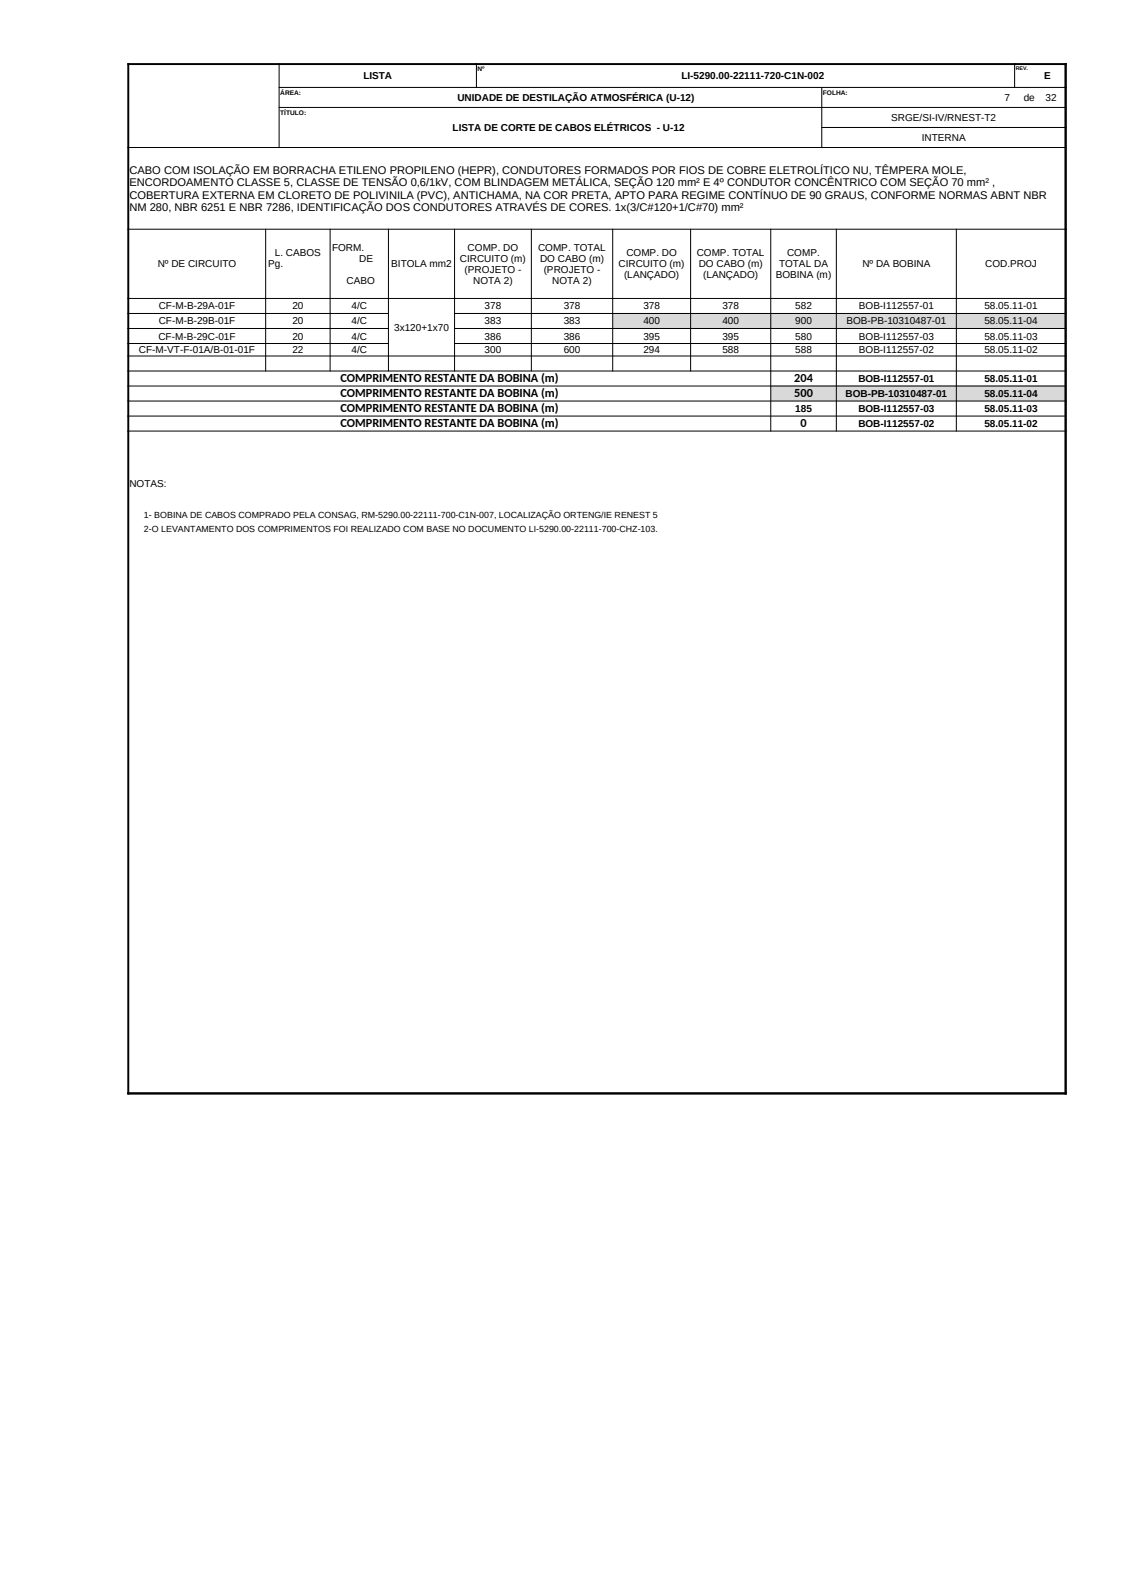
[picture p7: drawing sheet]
<svg xmlns="http://www.w3.org/2000/svg" width="210mm" height="297mm" viewBox="0 0 210 297" stroke-linecap="round" stroke-linejoin="round" font-family="sans-serif">
<defs><g id="words">
<g font-size="2.3">
<text x="63.7" y="71.4">COMPRIMENTO RESTANTE DA BOBINA (m)</text>
<text x="148.5" y="71.4">204</text>
<text x="63.7" y="74.2">COMPRIMENTO RESTANTE DA BOBINA (m)</text>
<text x="63.7" y="77">COMPRIMENTO RESTANTE DA BOBINA (m)</text>
<text x="148.5" y="74.2">500</text>
<text x="63.7" y="79.8">COMPRIMENTO RESTANTE DA BOBINA (m)</text>
<text x="149.7" y="79.8">0</text>
</g>
<g font-size="2.1">
<text x="24.2" y="32.5">CABO COM ISOLAÇÃO EM BORRACHA ETILENO PROPILENO (HEPR), CONDUTORES FORMADOS POR FIOS DE COBRE ELETROLÍTICO NU, TÊMPERA MOLE,</text>
<text x="24.2" y="34.8">ENCORDOAMENTO CLASSE 5, CLASSE DE TENSÃO 0,6/1kV, COM BLINDAGEM METÁLICA, SEÇÃO 120 mm² E 4º CONDUTOR CONCÊNTRICO COM SEÇÃO 70 mm² ,</text>
<text x="24.2" y="37.1">COBERTURA EXTERNA EM CLORETO DE POLIVINILA (PVC), ANTICHAMA, NA COR PRETA, APTO PARA REGIME CONTÍNUO DE 90 GRAUS, CONFORME NORMAS ABNT NBR</text>
<text x="24.2" y="39.5">NM 280, NBR 6251 E NBR 7286, IDENTIFICAÇÃO DOS CONDUTORES ATRAVÉS DE CORES. 1x(3/C#120+1/C#70) mm²</text>
</g>
<g font-size="1.9">
<text x="68" y="14.8">LISTA</text>
<text x="127.4" y="14.8">LI-5290.00-22111-720-C1N-002</text>
<text x="195.3" y="14.8">E</text>
<text x="85.5" y="18.9">UNIDADE DE DESTILAÇÃO ATMOSFÉRICA (U-12)</text>
<text x="166.7" y="22.6">SRGE/SI-IV/RNEST-T2</text>
<text x="187.9" y="18.9">7</text>
<text x="191.4" y="18.9">de</text>
<text x="195.5" y="18.9">32</text>
<text x="84.6" y="24.5">LISTA DE CORTE DE CABOS ELÉTRICOS - U-12</text>
<text x="172.4" y="26.4">INTERNA</text>
<text x="51.4" y="47.9">L. CABOS</text>
<text x="62.1" y="46.9">FORM.</text>
<text x="87.5" y="46.9">COMP. DO</text>
<text x="100.6" y="46.9">COMP. TOTAL</text>
<text x="117.1" y="47.9">COMP. DO</text>
<text x="130.3" y="47.9">COMP. TOTAL</text>
<text x="147.2" y="47.9">COMP.</text>
<text x="29.5" y="50">Nº DE CIRCUITO</text>
<text x="50.1" y="50">Pg.</text>
<text x="64.8" y="53.1">CABO</text>
<text x="67.2" y="49">DE</text>
<text x="73.2" y="50">BITOLA mm2</text>
<text x="86" y="49">CIRCUITO (m)</text>
<text x="86.9" y="51">(PROJETO -</text>
<text x="88.5" y="53.1">NOTA 2)</text>
<text x="101" y="49">DO CABO (m)</text>
<text x="101.7" y="51">(PROJETO -</text>
<text x="103.3" y="53.1">NOTA 2)</text>
<text x="115.7" y="50">CIRCUITO (m)</text>
<text x="116.7" y="52.1">(LANÇADO)</text>
<text x="130.7" y="50">DO CABO (m)</text>
<text x="131.5" y="52.1">(LANÇADO)</text>
<text x="145.1" y="52.1">BOBINA (m)</text>
<text x="145.7" y="50">TOTAL DA</text>
<text x="161.3" y="50">Nº DA BOBINA</text>
<text x="184.3" y="50">COD.PROJ</text>
<text x="29.7" y="57.9">CF-M-B-29A-01F</text>
<text x="54.7" y="57.9">20</text>
<text x="65.7" y="57.9">4/C</text>
<text x="90.6" y="57.9">378</text>
<text x="105.4" y="57.9">378</text>
<text x="120.3" y="57.9">378</text>
<text x="135.1" y="57.9">378</text>
<text x="148.7" y="57.9">582</text>
<text x="160.6" y="57.9">BOB-I112557-01</text>
<text x="184.1" y="57.9">58.05.11-01</text>
<text x="29.6" y="63.5">CF-M-B-29C-01F</text>
<text x="29.7" y="60.7">CF-M-B-29B-01F</text>
<text x="54.7" y="60.7">20</text>
<text x="54.7" y="63.5">20</text>
<text x="65.7" y="60.7">4/C</text>
<text x="65.7" y="63.5">4/C</text>
<text x="73.7" y="61.9">3x120+1x70</text>
<text x="90.6" y="60.7">383</text>
<text x="90.6" y="63.5">386</text>
<text x="105.4" y="60.7">383</text>
<text x="105.4" y="63.5">386</text>
<text x="120.3" y="60.7">400</text>
<text x="120.3" y="63.5">395</text>
<text x="135.1" y="60.7">400</text>
<text x="135.1" y="63.5">395</text>
<text x="148.7" y="60.7">900</text>
<text x="148.7" y="63.5">580</text>
<text x="158.3" y="60.7">BOB-PB-10310487-01</text>
<text x="160.6" y="63.5">BOB-I112557-03</text>
<text x="184.1" y="60.7">58.05.11-04</text>
<text x="184.1" y="63.5">58.05.11-03</text>
<text x="26" y="66.1">CF-M-VT-F-01A/B-01-01F</text>
<text x="54.7" y="66.1">22</text>
<text x="65.7" y="66.1">4/C</text>
<text x="90.6" y="66.1">300</text>
<text x="105.4" y="66.1">600</text>
<text x="120.3" y="66.1">294</text>
<text x="135.1" y="66.1">588</text>
<text x="148.7" y="66.1">588</text>
<text x="160.5" y="71.4">BOB-I112557-01</text>
<text x="160.6" y="66.1">BOB-I112557-02</text>
<text x="184.1" y="66.1">58.05.11-02</text>
<text x="184.1" y="71.4">58.05.11-01</text>
<text x="148.7" y="77.1">185</text>
<text x="158.1" y="74.3">BOB-PB-10310487-01</text>
<text x="160.5" y="77.1">BOB-I112557-03</text>
<text x="184.1" y="74.3">58.05.11-04</text>
<text x="184.1" y="77.1">58.05.11-03</text>
<text x="160.5" y="79.9">BOB-I112557-02</text>
<text x="184.1" y="79.9">58.05.11-02</text>
<text x="24.2" y="91.1">NOTAS:</text>
</g>
<g font-size="1.7">
<text x="26.9" y="96.9">1- BOBINA DE CABOS COMPRADO PELA CONSAG, RM-5290.00-22111-700-C1N-007, LOCALIZAÇÃO ORTENG/IE RENEST 5</text>
<text x="26.9" y="99.4">2-O LEVANTAMENTO DOS COMPRIMENTOS FOI REALIZADO COM BASE NO DOCUMENTO LI-5290.00-22111-700-CHZ-103.</text>
</g>
<g font-size="1.2">
<text x="52.4" y="17.7">ÁREA:</text>
<text x="89.3" y="13.3">Nº</text>
<text x="153.9" y="17.7">FOLHA:</text>
<text x="52.4" y="21.4">TÍTULO:</text>
</g>
<text font-size="1" x="190" y="13.1">REV.</text>
</g></defs>
<g fill="#d9d9d9">
<path d="M114.5 58.6h84.8v2.8h-84.8z" fill-rule="evenodd"/>
<path d="M144.1 72.2h55.2v2.8h-55.2z" fill-rule="evenodd"/>
</g>
<path d="M26.7 97.4h3.5v2.5h-3.5z" fill-rule="evenodd" fill="#fff"/>
<path d="M23.8 12h175.7M24 11.8v192.9M199.3 11.8v192.9M23.8 204.5h175.7" fill="none" stroke="#000" stroke-width=".36"/>
<g fill="none" stroke="#000" stroke-width=".19">
<path d="M52.1 16.3h147.4M52.2 11.8v15.9M89.1 11.8v4.6M153.7 16.3v11.4M189.7 11.8v4.6M23.8 27.6h175.7M52.1 20.1h147.4M153.6 23.8h45.9M23.8 42.9h175.7M23.8 55.8h175.7M23.8 58.6h48.9M49.7 42.8v26.7"/>
<path d="M61.7 42.8v26.7M72.6 42.8v26.7M84.9 58.6h114.6M85 42.8v26.7M99.4 42.8v26.7M114.6 42.8v26.7M129.2 42.8v26.7M144.1 42.8v37.9M156.4 42.8v37.9M178.8 42.8v37.9M23.8 61.4h48.9M23.8 64.2h48.9"/>
<path d="M23.8 66.6h175.7M23.8 69.4h175.7M23.8 72.2h175.7M23.8 75h175.7M23.8 77.8h175.7M84.9 61.4h114.6M84.9 64.2h114.6M23.8 80.6h175.7"/>
</g>
<use href="#words"/>
</svg>
